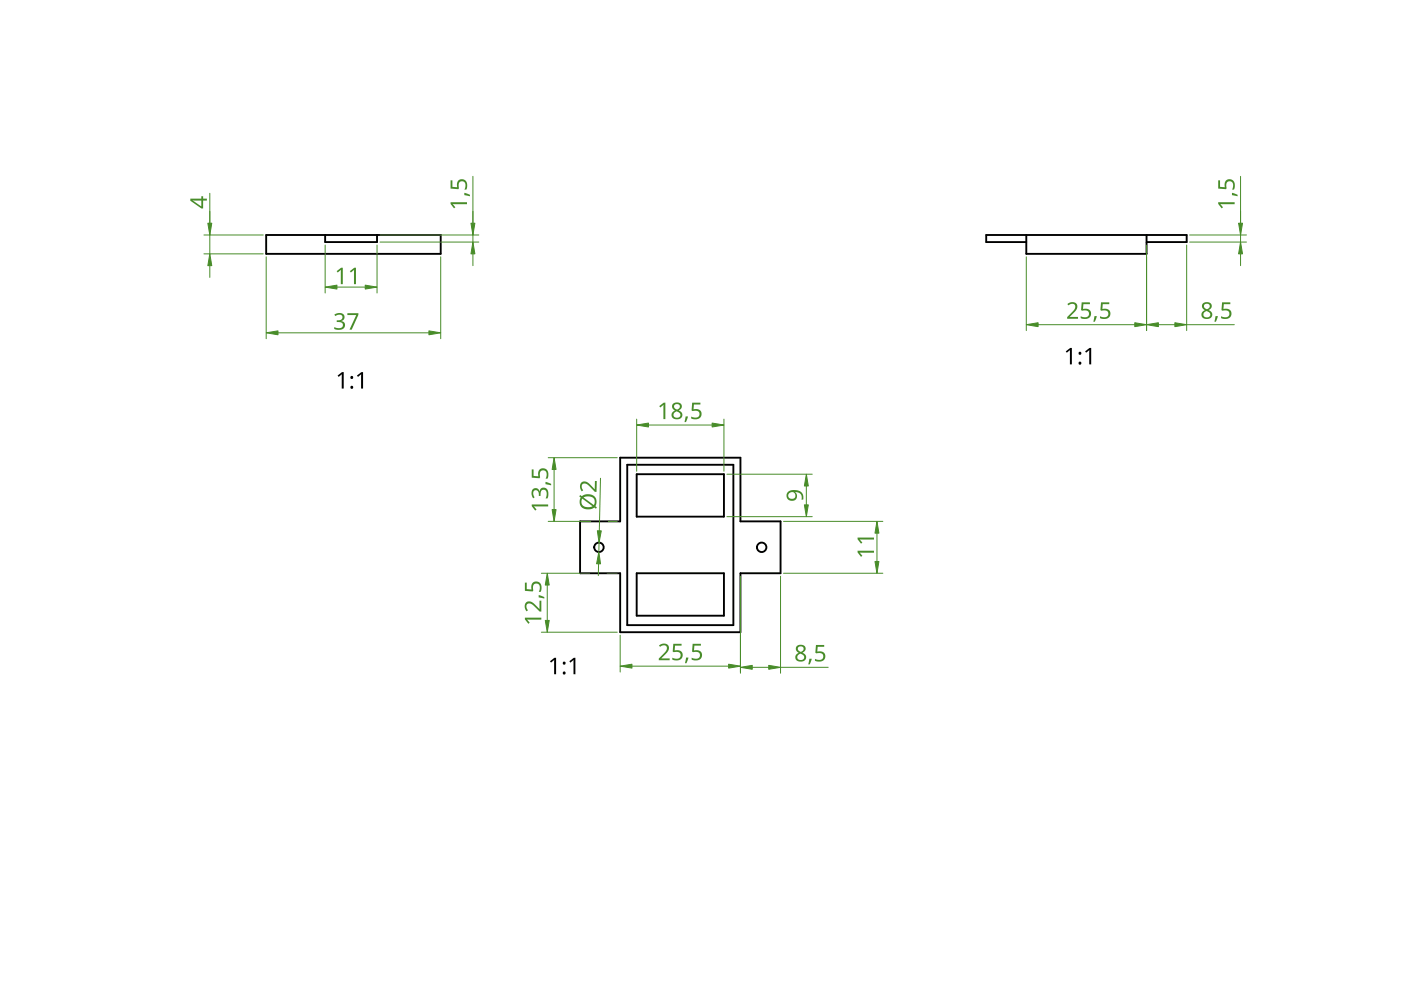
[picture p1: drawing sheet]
<svg xmlns="http://www.w3.org/2000/svg" width="297mm" height="210mm" viewBox="0 0 297 210" stroke-linecap="round" stroke-linejoin="round" font-family="sans-serif">
<g fill="none" stroke="#000" stroke-width=".4">
<path d="M56.4 49.8h37v4h-37zM68.9 49.8v1.5h11v-1.5M217.6 51.3h-8.5v-1.5h42.5v1.5h-8.5M217.6 49.8v4h25.5v-4M131.5 97h25.5v13.5h8.5v11h-8.5v12.5h-25.5v-12.5h-8.5v-11h8.5zM133 98.5h22.5v34h-22.5zM135 100.5h18.5v9h-18.5zM135 121.5h18.5v9h-18.5z"/>
<circle cx="127" cy="116" r="1"/>
<circle cx="161.5" cy="116" r="1"/>
</g>
<g fill="#000">
<path d="M226 74.5l.9-.7h.4v3.5h-.5l.1-3.1-.7 .6zM230.1 74.5l.9-.7h.4v3.5h-.5l.1-3.1-.7 .6zM71.6 79.6l.9-.7h.4v3.5h-.4v-3.1l-.7 .6zM75.7 79.6l.9-.7h.4v3.5h-.4v-3.1l-.7 .6zM116.6 140.2l.9-.7h.4v3.5h-.4v-3.1l-.7 .6zM120.7 140.2l1-.7h.3v3.5h-.4v-3.1l-.7 .6z"/>
<circle cx="229" cy="77" r=".31"/>
<circle cx="229" cy="74.9" r=".32"/>
<circle cx="74.6" cy="82.1" r=".31"/>
<circle cx="74.6" cy="80" r=".32"/>
<circle cx="119.6" cy="142.7" r=".31"/>
<circle cx="119.6" cy="140.6" r=".32"/>
</g>
<path d="M217.6 54.4v15.7M243.1 54.4v15.7M220.1 68.8h20.5" fill="none" stroke="#488c29" stroke-width=".21"/>
<g fill="#488c29" stroke="#488c29" stroke-width=".21">
<path d="M217.6 68.8l2.5-.4v.9z"/>
<path d="M240.6 68.4l2.5 .4-2.5 .5z"/>
</g>
<g fill="#488c29">
<path d="M226.3 64.5a1.16 1.16 0 0 1 1.3-.5 1.16 1.16 0 0 1 .8 1.2l-.3 .7-1.3 1.3h1.8v.4h-2.3v-.4l1.1-1.1a.98 .98 0 0 0 .2-1.6l-.4-.1-.7 .4z"/>
<path d="M229.3 64.1h1.8v.4h-1.4l-.1 1a1.17 1.17 0 0 1 1.7 1 1.17 1.17 0 0 1-1.6 1.1l-.6-.2v-.4a1.03 1.03 0 0 0 1.1 .3 1.03 1.03 0 0 0 .7-.8 .93 .93 0 0 0-1.5-.6l-.2-.2z"/>
<path d="M232.1 67l.4 .1-.4 1.1h-.3z"/>
<path d="M233.4 64.1h1.8v.4h-1.4l-.1 1a1.17 1.17 0 0 1 1.7 1 1.17 1.17 0 0 1-1.5 1.1l-.7-.2v-.4a1.03 1.03 0 0 0 1.8-.5 .93 .93 0 0 0-1.5-.6l-.2-.2z"/>
</g>
<path d="M68.9 51.9v10.2M79.9 51.9v10.2M71.4 60.9h6" fill="none" stroke="#488c29" stroke-width=".21"/>
<g fill="#488c29" stroke="#488c29" stroke-width=".21">
<path d="M77.4 60.5l2.5 .4-2.5 .4z"/>
<path d="M68.9 60.9l2.5-.4v.8z"/>
</g>
<g fill="#488c29">
<path d="M71.4 57.5l.9-.7h.4v3.4h-.4v-3l-.7 .6z"/>
<path d="M74.2 57.5l.9-.7h.4v3.4h-.4v-3l-.7 .6z"/>
</g>
<path d="M56.4 54.4v17.4M93.4 54.4v17.4M58.9 70.6h32" fill="none" stroke="#488c29" stroke-width=".21"/>
<g fill="#488c29" stroke="#488c29" stroke-width=".21">
<path d="M90.9 70.2l2.5 .4-2.5 .4z"/>
<path d="M56.4 70.6l2.5-.4v.8z"/>
</g>
<g fill="#488c29">
<path d="M70.9 66.7a1.25 1.25 0 0 1 1.2-.4 1.25 1.25 0 0 1 1 .9 .85 .85 0 0 1-.8 .9 .93 .93 0 0 1 .9 1 .93 .93 0 0 1-1.1 .8l-1.2-.1v-.4a1.24 1.24 0 0 0 1.8-.3 .71 .71 0 0 0-1-.8h-.3v-.4a.81 .81 0 0 0 .9-.1 .81 .81 0 0 0 .3-.8 1.02 1.02 0 0 0-1.5 0z"/>
<path d="M73.6 66.4h2.4v.3l-1.4 3.2h-.5l1.4-3.1h-1.9z"/>
</g>
<path d="M43.2 49.8h12.6M43.2 53.8h12.6M44.5 41v12.8M44.5 56.3v2.5" fill="none" stroke="#488c29" stroke-width=".21"/>
<g fill="#488c29" stroke="#488c29" stroke-width=".21">
<path d="M44.1 47.3h.8l-.4 2.5z"/>
<path d="M44.5 53.8l.4 2.5h-.8z"/>
</g>
<path d="M40.4 42.1h2.3v-.5h.4v.5h.8v.4h-.8v1.7h-.4l-2.3-1.6zM40.8 42.5l1.9 1.3v-1.3z" fill="#488c29"/>
<path d="M100.3 37.4v13.9M80.6 51.3h20.9M80.6 49.8h20.9M100.3 53.8v2.5" fill="none" stroke="#488c29" stroke-width=".21"/>
<g fill="#488c29" stroke="#488c29" stroke-width=".21">
<path d="M100.3 51.3l.4 2.5h-.8z"/>
<path d="M99.9 47.3h.8l-.4 2.5z"/>
</g>
<g fill="#488c29">
<path d="M95.5 42.9h3.5v.4h-3l.5 .7-.2 .2-.8-1z"/>
<path d="M98.4 40.9l1.2 .4v.3l-1.2-.2z"/>
<path d="M95.5 38.2h.4v1.4l1 .1a1.17 1.17 0 0 1 1-1.7 1.17 1.17 0 0 1 1.1 1.6l-.1 .6h-.4a1.03 1.03 0 0 0 .2-1 1.03 1.03 0 0 0-.8-.8 .93 .93 0 0 0-.6 1.5l-.1 .2-1.7-.1z"/>
</g>
<path d="M243.1 51.9v18.2M251.6 51.9v18.2M245.6 68.8h3.5M251.6 68.8h10.1" fill="none" stroke="#488c29" stroke-width=".21"/>
<g fill="#488c29" stroke="#488c29" stroke-width=".21">
<path d="M243.1 68.8l2.5-.4v.9z"/>
<path d="M249.1 68.4l2.5 .4-2.5 .5z"/>
</g>
<g fill="#488c29">
<path d="M257.7 67l.5 .1-.4 1.1h-.3z"/>
<path d="M259.1 64.1h1.8v.4h-1.4l-.1 1a1.17 1.17 0 0 1 1.7 1 1.17 1.17 0 0 1-1.6 1.1l-.6-.2v-.4a1.03 1.03 0 0 0 1 .3 1.03 1.03 0 0 0 .8-.8 .93 .93 0 0 0-1.5-.6l-.2-.2z"/>
<path d="M255 64.4a1.03 1.03 0 0 1 1.3-.4 1.03 1.03 0 0 1 .5 1.3l-.5 .4a1 1 0 0 1 .7 1.3 1 1 0 0 1-1.4 .6 .94 .94 0 0 1-.9-.8 .94 .94 0 0 1 .7-1l-.1-.1a.88 .88 0 0 1-.3-1.3zM255.1 66.7a.7 .7 0 0 0 1.4 0 .7 .7 0 0 0-1.4 0zM255.3 65a.6 .6 0 0 0 1.2 0 .6 .6 0 0 0-1.2 0z"/>
</g>
<path d="M263 37.4v13.9M252.2 51.3h12.1M252.2 49.8h12.1M263 53.8v2.5" fill="none" stroke="#488c29" stroke-width=".21"/>
<g fill="#488c29" stroke="#488c29" stroke-width=".21">
<path d="M263 51.3l.4 2.5h-.8z"/>
<path d="M262.6 47.3h.8l-.4 2.5z"/>
</g>
<g fill="#488c29">
<path d="M258.3 42.9h3.5v.4h-3.1l.6 .7-.3 .2-.7-1z"/>
<path d="M261.2 40.9l1.2 .4v.3l-1.2-.2z"/>
<path d="M258.3 38.2h.4v1.4l1 .1a1.17 1.17 0 0 1 .9-1.7 1.17 1.17 0 0 1 1.2 1.6l-.2 .6h-.4a1.03 1.03 0 0 0 .3-1 1.03 1.03 0 0 0-.8-.8 .93 .93 0 0 0-.6 1.5l-.2 .2-1.6-.1z"/>
</g>
<path d="M154.1 100.5h18.1M154.1 109.5h18.1M171 103v4" fill="none" stroke="#488c29" stroke-width=".21"/>
<g fill="#488c29" stroke="#488c29" stroke-width=".21">
<path d="M171 100.5l.4 2.5h-.9z"/>
<path d="M170.5 107h.9l-.4 2.5z"/>
</g>
<path d="M167 104.3a2.18 2.18 0 0 1 3.3 .7v.9h-.4a1.16 1.16 0 0 0-.2-1.2 1.16 1.16 0 0 0-1.1-.3 1.08 1.08 0 0 1 .1 1.6 1.08 1.08 0 0 1-1.6-.1 1.16 1.16 0 0 1-.1-1.6zM167.1 105a.76 .76 0 0 0 1.5 0 .76 .76 0 0 0-1.5 0z" fill="#488c29"/>
<path d="M135 88.9v11M137.5 90.1h13.5M153.5 88.9v11" fill="none" stroke="#488c29" stroke-width=".21"/>
<g fill="#488c29" stroke="#488c29" stroke-width=".21">
<path d="M151 89.7l2.5 .4-2.5 .4z"/>
<path d="M135 90.1l2.5-.4v.8z"/>
</g>
<g fill="#488c29">
<path d="M139.8 86.1l.9-.7h.4v3.5h-.4v-3.1l-.7 .6z"/>
<path d="M145.4 88.3h.5l-.5 1.2h-.3z"/>
<path d="M146.8 85.4h1.7v.4h-1.4l-.1 1a1.17 1.17 0 0 1 1.8 .9 1.17 1.17 0 0 1-1.6 1.2l-.7-.2v-.4a1.03 1.03 0 0 0 1.1 .3 1.03 1.03 0 0 0 .7-.8 .93 .93 0 0 0-1.5-.6l-.2-.2z"/>
<path d="M142.6 85.7a1.03 1.03 0 0 1 1.3-.4 1.03 1.03 0 0 1 .6 1.2l-.6 .5a1 1 0 0 1 .7 1.3 1 1 0 0 1-1.3 .6 .94 .94 0 0 1-.9-.9 .94 .94 0 0 1 .7-1l-.2-.1a.88 .88 0 0 1-.3-1.2zM142.8 87.9a.7 .7 0 0 0 1.4 0 .7 .7 0 0 0-1.4 0zM142.9 86.3a.6 .6 0 0 0 1.2 0 .6 .6 0 0 0-1.2 0z"/>
</g>
<path d="M126.9 119.5v2.5M127.3 101.4l-.2 11.1" fill="none" stroke="#488c29" stroke-width=".21"/>
<g fill="#488c29">
<path d="M123.2 102.3a1.5 1.5 0 0 1 2.2 .7l.7 .7v-1.7h.4v2.3h-.4l-1.1-1.1a.98 .98 0 0 0-1.6-.3l-.1 .4 .3 .7-.2 .2a1.47 1.47 0 0 1-.2-1.9z"/>
<path d="M123 105l.4 .2a1.81 1.81 0 0 1 2.2-.2 1.81 1.81 0 0 1 .7 2.1l-.1 .2 .4 .3-.2 .3-.4-.3a1.84 1.84 0 0 1-2.1 .3 1.84 1.84 0 0 1-1-1.8l.2-.6-.3-.3zM123.7 105.5l2.2 1.6a1.23 1.23 0 0 0-.1-1.5 1.23 1.23 0 0 0-1.4-.3zM123.5 105.7a1.23 1.23 0 0 0 0 1.5 1.23 1.23 0 0 0 1.4 .3l.7-.2z"/>
</g>
<path d="M127 115v2M166.1 110.5h21.1M185.9 113v6M166.1 121.5h21.1" fill="none" stroke="#488c29" stroke-width=".21"/>
<g fill="#488c29" stroke="#488c29" stroke-width=".21">
<path d="M127 117l.3 2.6-.8-.1z"/>
<path d="M126.6 112.5l.9 .1-.5 2.4z"/>
<path d="M185.9 110.5l.4 2.5h-.8z"/>
<path d="M185.5 119h.8l-.4 2.5z"/>
</g>
<g fill="#488c29">
<path d="M181.8 116.8h3.5v.4h-3l.5 .6-.2 .3-.8-1z"/>
<path d="M181.8 114h3.5v.4h-3l.5 .6-.2 .3-.8-1z"/>
</g>
<path d="M157 122.2v20.5M165.5 122.2v20.5M159.5 141.5h3.5M165.5 141.5h10.1" fill="none" stroke="#488c29" stroke-width=".21"/>
<g fill="#488c29" stroke="#488c29" stroke-width=".21">
<path d="M157 141.5l2.5-.4v.8z"/>
<path d="M163 141.1l2.5 .4-2.5 .4z"/>
</g>
<g fill="#488c29">
<path d="M171.6 139.7h.5l-.4 1.2h-.3z"/>
<path d="M173 136.7h1.7v.4h-1.3l-.1 1a1.17 1.17 0 0 1 1.7 1 1.17 1.17 0 0 1-1.6 1.2l-.6-.2v-.4a1.03 1.03 0 0 0 1 .3 1.03 1.03 0 0 0 .8-.8 .93 .93 0 0 0-1.5-.7l-.2-.1z"/>
<path d="M168.9 137a1.03 1.03 0 0 1 1.3-.3 1.03 1.03 0 0 1 .5 1.2l-.6 .5a1 1 0 0 1 .8 1.3 1 1 0 0 1-1.4 .6 .94 .94 0 0 1-.9-.9 .94 .94 0 0 1 .7-1l-.1-.1a.88 .88 0 0 1-.3-1.3zM169 139.3a.7 .7 0 0 0 1.4 0 .7 .7 0 0 0-1.4 0zM169.2 137.6a.58 .58 0 0 0 1.1 0 .58 .58 0 0 0-1.1 0z"/>
</g>
<path d="M116.2 97h14.7M117.5 99.5v8.5M116.2 110.5h9M129 110.5h1.9" fill="none" stroke="#488c29" stroke-width=".21"/>
<g fill="#488c29" stroke="#488c29" stroke-width=".21">
<path d="M117.5 97l.4 2.5h-.8z"/>
<path d="M117.1 108h.8l-.4 2.5z"/>
</g>
<g fill="#488c29">
<path d="M112.7 107h3.5v.4h-3l.6 .6-.3 .3-.8-1z"/>
<path d="M112.9 103.8a.85 .85 0 0 1 .9-.3 .85 .85 0 0 1 .6 .7 .93 .93 0 0 1 1-.8 .93 .93 0 0 1 .9 1l-.2 1.3h-.4a1.24 1.24 0 0 0-.3-1.9 .71 .71 0 0 0-.8 1v.3h-.4a.81 .81 0 0 0 0-.8 .81 .81 0 0 0-.8-.3 1.02 1.02 0 0 0-.1 1.4l-.3 .3a1.65 1.65 0 0 1-.1-1.9z"/>
<path d="M115.7 102.2l1.2 .4v.3l-1.2-.2z"/>
<path d="M112.7 99.5h.4v1.4l1 .1a1.17 1.17 0 0 1 1-1.7 1.17 1.17 0 0 1 1.2 1.6l-.2 .6h-.4a1.03 1.03 0 0 0-.5-1.8 .93 .93 0 0 0-.7 1.5l-.1 .2-1.7-.1z"/>
</g>
<path d="M114.8 121.5h10.2M114.8 134h16.1M116 124v7.5M128.7 121.5h2.2" fill="none" stroke="#488c29" stroke-width=".21"/>
<g fill="#488c29" stroke="#488c29" stroke-width=".21">
<path d="M116 121.5l.4 2.5h-.8z"/>
<path d="M115.6 131.5h.8l-.4 2.5z"/>
</g>
<g fill="#488c29">
<path d="M111.3 131h3.5v.4h-3.1l.6 .6-.3 .3-.7-1z"/>
<path d="M111.5 127.8a1.5 1.5 0 0 1 2.1 .6l.8 .7v-1.7h.4v2.3h-.4l-1.1-1.1a.98 .98 0 0 0-1.7-.3v.5l.3 .6-.3 .2a1.47 1.47 0 0 1-.1-1.8z"/>
<path d="M114.2 126.2l1.2 .4v.3l-1.2-.2z"/>
<path d="M111.3 123.5h.4v1.4l1 .1a1.17 1.17 0 0 1 .9-1.7 1.17 1.17 0 0 1 1.2 1.6l-.2 .6h-.4a1.03 1.03 0 0 0 .3-1.1 1.03 1.03 0 0 0-.8-.7 .93 .93 0 0 0-.6 1.5l-.2 .2-1.6-.1z"/>
</g>
<path d="M131.5 134.7v7.8M157 134.7v7.8M134 141.2h20.5" fill="none" stroke="#488c29" stroke-width=".21"/>
<g fill="#488c29" stroke="#488c29" stroke-width=".21">
<path d="M131.5 141.2l2.5-.4v.9z"/>
<path d="M154.5 140.8l2.5 .4-2.5 .5z"/>
</g>
<g fill="#488c29">
<path d="M139.7 136.9a1.16 1.16 0 0 1 1.3-.5 1.16 1.16 0 0 1 .8 1.2l-.3 .7-1.3 1.3h1.8v.4h-2.3v-.4l1.1-1.1a.98 .98 0 0 0 .2-1.6l-.4-.1-.7 .3z"/>
<path d="M142.8 136.5h1.7v.4h-1.4l-.1 1a1.17 1.17 0 0 1 1.8 1 1.17 1.17 0 0 1-1.6 1.1l-.7-.2v-.4a1.03 1.03 0 0 0 1.1 .3 1.03 1.03 0 0 0 .7-.8 .93 .93 0 0 0-1.5-.6l-.2-.2z"/>
<path d="M145.5 139.4l.5 .1-.5 1.1h-.3z"/>
<path d="M146.9 136.5h1.7v.4h-1.4l-.1 1a1.17 1.17 0 0 1 1.8 1 1.17 1.17 0 0 1-1.6 1.1l-.7-.2v-.4a1.03 1.03 0 0 0 1.1 .3 1.03 1.03 0 0 0 .7-.8 .93 .93 0 0 0-1.5-.6l-.2-.2z"/>
</g>
</svg>
